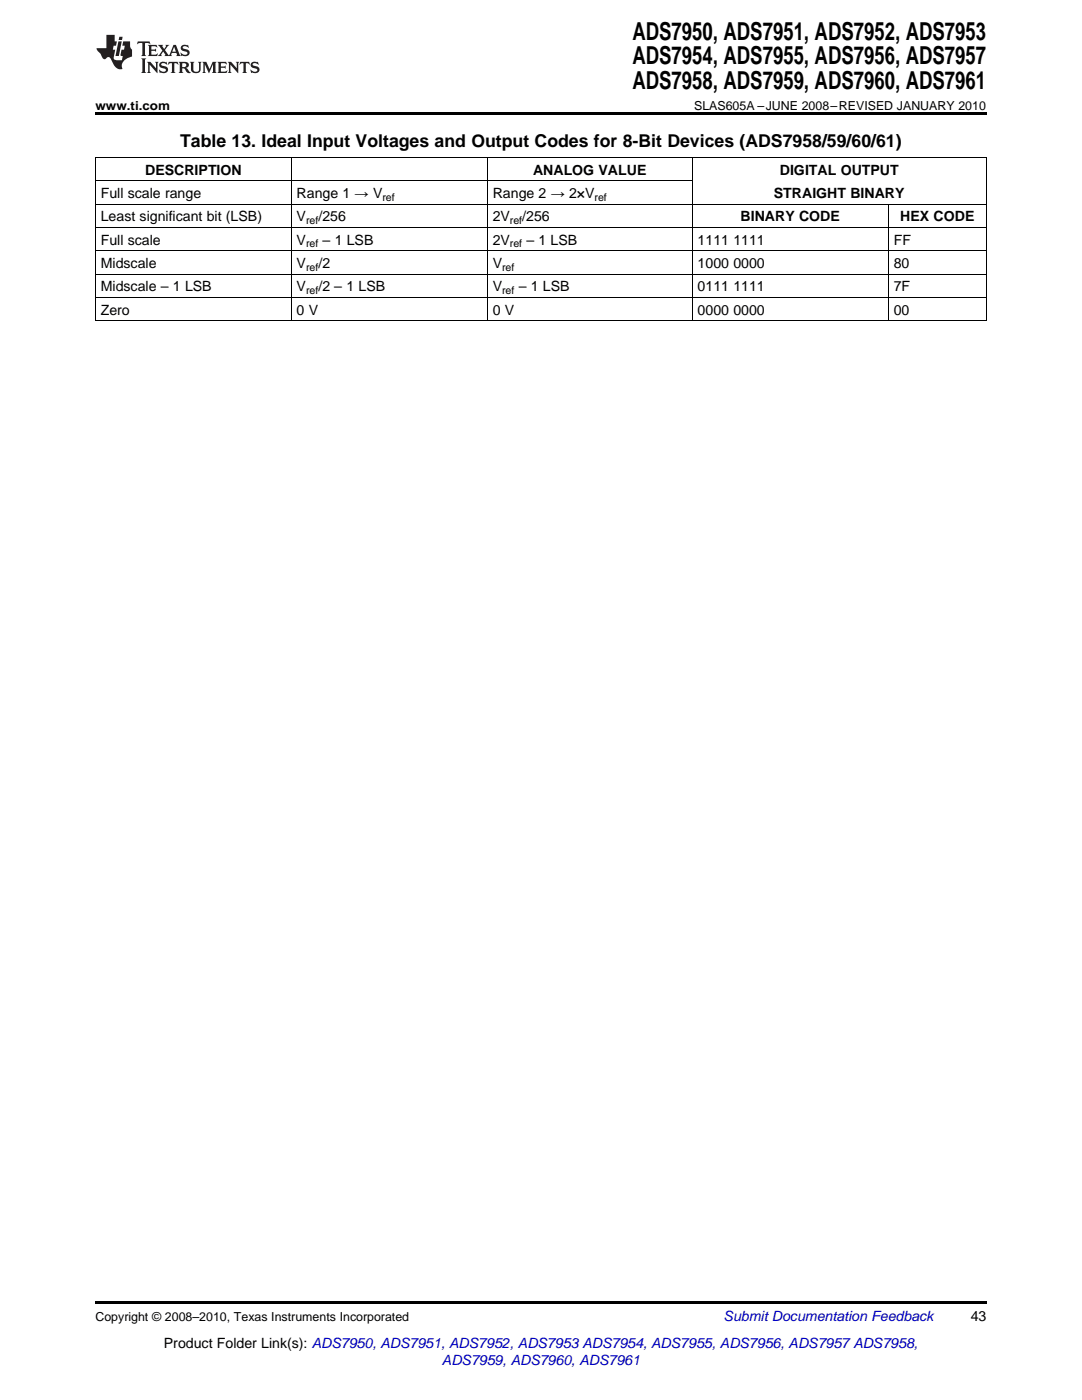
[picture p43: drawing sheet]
<svg xmlns="http://www.w3.org/2000/svg" width="216mm" height="279mm" viewBox="0 0 216 279" stroke-linecap="round" stroke-linejoin="round" font-family="sans-serif">
<defs><g id="words">
<g font-size="4.9">
<text x="126.2" y="7.9">ADS7950, ADS7951, ADS7952, ADS7953</text>
<text x="126.2" y="12.8">ADS7954, ADS7955, ADS7956, ADS7957</text>
<text x="126.2" y="17.8">ADS7958, ADS7959, ADS7960, ADS7961</text>
</g>
<text font-size="3.5" x="35.9" y="29.4">Table 13. Ideal Input Voltages and Output Codes for 8-Bit Devices (ADS7958/59/60/61)</text>
<g font-size="2.8">
<text x="29" y="34.9">DESCRIPTION</text>
<text x="106.4" y="34.9">ANALOG VALUE</text>
<text x="155.6" y="34.9">DIGITAL OUTPUT</text>
<text x="20.1" y="39.5">Full scale range</text>
<text x="59.2" y="39.5">Range 1 → V</text>
<text x="98.3" y="39.5">Range 2 → 2×V</text>
<text x="154.4" y="39.5">STRAIGHT BINARY</text>
<text x="20.1" y="44.2">Least significant bit (LSB)</text>
<text x="59.2" y="44.2">V</text>
<text x="63.5" y="44.2">/256</text>
<text x="98.3" y="44.2">2V</text>
<text x="104.2" y="44.2">/256</text>
<text x="147.8" y="44.2">BINARY CODE</text>
<text x="179.6" y="44.2">HEX CODE</text>
<text x="20.1" y="48.8">Full scale</text>
<text x="20.1" y="53.5">Midscale</text>
<text x="59.2" y="48.8">V</text>
<text x="59.2" y="53.5">V</text>
<text x="63.5" y="53.5">/2</text>
<text x="64.4" y="48.8">– 1 LSB</text>
<text x="98.3" y="48.8">2V</text>
<text x="98.3" y="53.5">V</text>
<text x="105.1" y="48.8">– 1 LSB</text>
<text x="139.2" y="48.8">1111</text>
<text x="139.2" y="53.5">1000</text>
<text x="146.3" y="48.8">1111</text>
<text x="146.3" y="53.5">0000</text>
<text x="178.3" y="48.8">FF</text>
<text x="178.3" y="53.5">80</text>
<text x="20.1" y="58.1">Midscale – 1 LSB</text>
<text x="59.2" y="58.1">V</text>
<text x="63.5" y="58.1">/2 – 1 LSB</text>
<text x="98.3" y="58.1">V</text>
<text x="103.5" y="58.1">– 1 LSB</text>
<text x="139.2" y="58.1">0111</text>
<text x="146.3" y="58.1">1111</text>
<text x="178.3" y="58.1">7F</text>
<text x="20.1" y="62.8">Zero</text>
<text x="59.2" y="62.8">0 V</text>
<text x="98.3" y="62.8">0 V</text>
<text x="139.2" y="62.8">0000</text>
<text x="146.3" y="62.8">0000</text>
<text x="178.3" y="62.8">00</text>
<text x="193.7" y="263.6">43</text>
<text x="32.7" y="269">Product Folder Link(s): ADS7950, ADS7951, ADS7952, ADS7953 ADS7954, ADS7955, ADS7956, ADS7957 ADS7958,</text>
</g>
<g font-size="2.8" fill="#0000c8">
<text x="144.4" y="263.6">Submit Documentation Feedback</text>
<text x="88.2" y="272.5">ADS7959, ADS7960, ADS7961</text>
</g>
<g font-size="2.5">
<text x="19" y="21.9">www.ti.com</text>
<text x="138.5" y="21.9">SLAS605A –JUNE 2008–REVISED JANUARY 2010</text>
<text x="19" y="263.6">Copyright © 2008–2010, Texas Instruments Incorporated</text>
</g>
<g font-size="2.1">
<text x="76.3" y="40.1">ref</text>
<text x="118.6" y="40.1">ref</text>
<text x="61.1" y="44.7">ref</text>
<text x="101.7" y="44.7">ref</text>
<text x="61.1" y="49.4">ref</text>
<text x="101.7" y="49.4">ref</text>
<text x="61.1" y="54">ref</text>
<text x="61.1" y="58.7">ref</text>
<text x="100.2" y="54">ref</text>
<text x="100.2" y="58.7">ref</text>
</g>
</g></defs>
<g fill="#231f20">
<path d="M27.5 8.3l-.1 .5 .4-.2h.6v.1v2.1l-.2 .4h1l-.3-.4v-2.1l.1-.1h.5l.5 .2-.2-.5zM29.5 9l.2 .3v1.5l-.2 .4h1.8l.2-.6a1.04 1.04 0 0 1-1.3 .2v-.7h.6l.3 .2v-.6l-.3 .2h-.6v-.6l.8-.1 .4 .3-.2-.5zM31.5 9l.9 1.1-.9 1.1h.8l-.2-.2 .5-.7 .4 .7-.2 .2h1.5l-.1-.2 .1-.4h.9l.1 .4-.2 .2h1l-.3-.3-.7-1.9h-.5l-.9 2-.8-1 .9-1h-.8l.1 .3-.3 .5-.4-.6 .2-.2zM34.7 9.3l.4 1h-.7zM36.3 9.1a.63 .63 0 0 0-.2 .7 .63 .63 0 0 0 .6 .4l.6 .2 .1 .2a.75 .75 0 0 1-.7 .4 .75 .75 0 0 1-.6-.5l.1 .7 .1-.1a1.11 1.11 0 0 0 1.5-.6 1.13 1.13 0 0 0-1.2-.8l-.1-.4a1.04 1.04 0 0 1 1.2 .2l-.2-.5-.1 .1-.5-.2zM28.2 11.7l.2 .3v2.2l-.2 .4h1l-.3-.4v-2.2l.3-.3zM29.3 12.3l.3 .4v1.5l-.3 .4h.8l-.2-.4v-1.3l1.5 1.7v-1.9l.2-.4h-.7l.2 .4v.9l-1.1-1.3zM32 12.5a.62 .62 0 0 0-.2 .7 .62 .62 0 0 0 .6 .4l.6 .1 .1 .3a.76 .76 0 0 1-.7 .3 .76 .76 0 0 1-.6-.4l.1 .7 .1-.1a1.11 1.11 0 0 0 1.5-.6 1.13 1.13 0 0 0-1.2-.8l-.1-.4a1.04 1.04 0 0 1 1.2 .2l-.2-.6-.1 .1-.5-.1zM33.7 12.3l-.2 .7a.61 .61 0 0 1 .8-.4v1.6l-.2 .4h.9l-.2-.4v-1.6a.63 .63 0 0 1 .8 .4l-.2-.7zM35.6 12.3l.3 .4v1.5l-.3 .4h1l-.2-.2v-.8l.5 .2a.76 .76 0 0 0 1.2 .7l-1-1a.58 .58 0 0 0 .6-.5 .58 .58 0 0 0-.5-.6zM36.4 12.7l.1-.1a.45 .45 0 0 1 .5 .1 .45 .45 0 0 1 .1 .5l-.7 .2zM37.9 12.3l.2 .2a2.17 2.17 0 0 0 .3 1.9 .99 .99 0 0 0 1.6-.6v-1.1l.2-.4h-.7l.2 .2a1.92 1.92 0 0 1-.2 1.8 .6 .6 0 0 1-.9-.5v-1.1l.2-.4zM40.4 12.3l.2 .4v1.5l-.2 .4h.7l-.2-.4v-1.4l.8 1.8 .8-1.8v1.4l-.2 .4h.9l-.2-.4v-1.5l.2-.4h-.8l-.6 1.5-.6-1.5zM43.4 12.3l.2 .4v1.5l-.2 .4h1.8l.2-.6a1.04 1.04 0 0 1-1.3 .2v-.7h.5l.4 .2v-.6l-.4 .2h-.5v-.7h.8l.3 .3-.1-.6zM45.5 12.3l.2 .4v1.5l-.2 .4h.7l-.2-.4v-1.3l1.5 1.7v-1.9l.2-.4h-.7l.2 .4v.9l-1.1-1.3zM47.9 12.3l-.1 .7a.61 .61 0 0 1 .8-.4v1.6l-.3 .4h1l-.3-.4 .1-1.6a.63 .63 0 0 1 .7 .4l-.1-.7zM50.2 12.5a.62 .62 0 0 0-.2 .7 .62 .62 0 0 0 .6 .4l.6 .1 .2 .3a.76 .76 0 0 1-.8 .3 .76 .76 0 0 1-.6-.4l.1 .7 .2-.1a1.11 1.11 0 0 0 1.5-.6 1.13 1.13 0 0 0-1.3-.8l-.1-.4a1.04 1.04 0 0 1 1.2 .2l-.1-.6-.2 .1-.5-.1z"/>
<path d="M21.2 7v2.6h-1.9l.1 .4 .7 .9a.91 .91 0 0 0 1 .9 .56 .56 0 0 1 .5-.4 .56 .56 0 0 1 .5 .3l.4 .8a1.53 1.53 0 0 0 1.9 1.2 1.54 1.54 0 0 1 1-2.1l.9-.3v-1.4a1.52 1.52 0 0 1-.3-1.6h-1.4l-.2 .8h.5l-.2 .8h-.4l-.2 1v.2l.4 .1-.2 .8a1.93 1.93 0 0 1-1.6-.2l.3-1.9h-.5l.2-.8h.4l.2-.8h-.4v-1.3zM23.6 8.3l-.6 2.9h.7l.6-2.9zM23.8 7.3l-.1 .7h.6l.2-.7z"/>
</g>
<path d="M19 22.5h177.8v.5h-177.8zM19 259.7h177.8v.5h-177.8z" fill="#000"/>
<g fill="none" stroke="#000" stroke-width=".2">
<path d="M19 36.1h119.1M19 31.4h177.8M19.1 31.5v32.6M58.1 31.5v32.6M97.2 31.5v32.6M138.1 31.5v32.6M196.8 31.5v32.6M19 59.4h177.8M19 54.7h177.8M19 50h177.8M19 45.4h177.8M19 40.7h177.8"/>
<path d="M177.2 40.8v23.3M19 64h177.8"/>
</g>
<use href="#words"/>
</svg>
